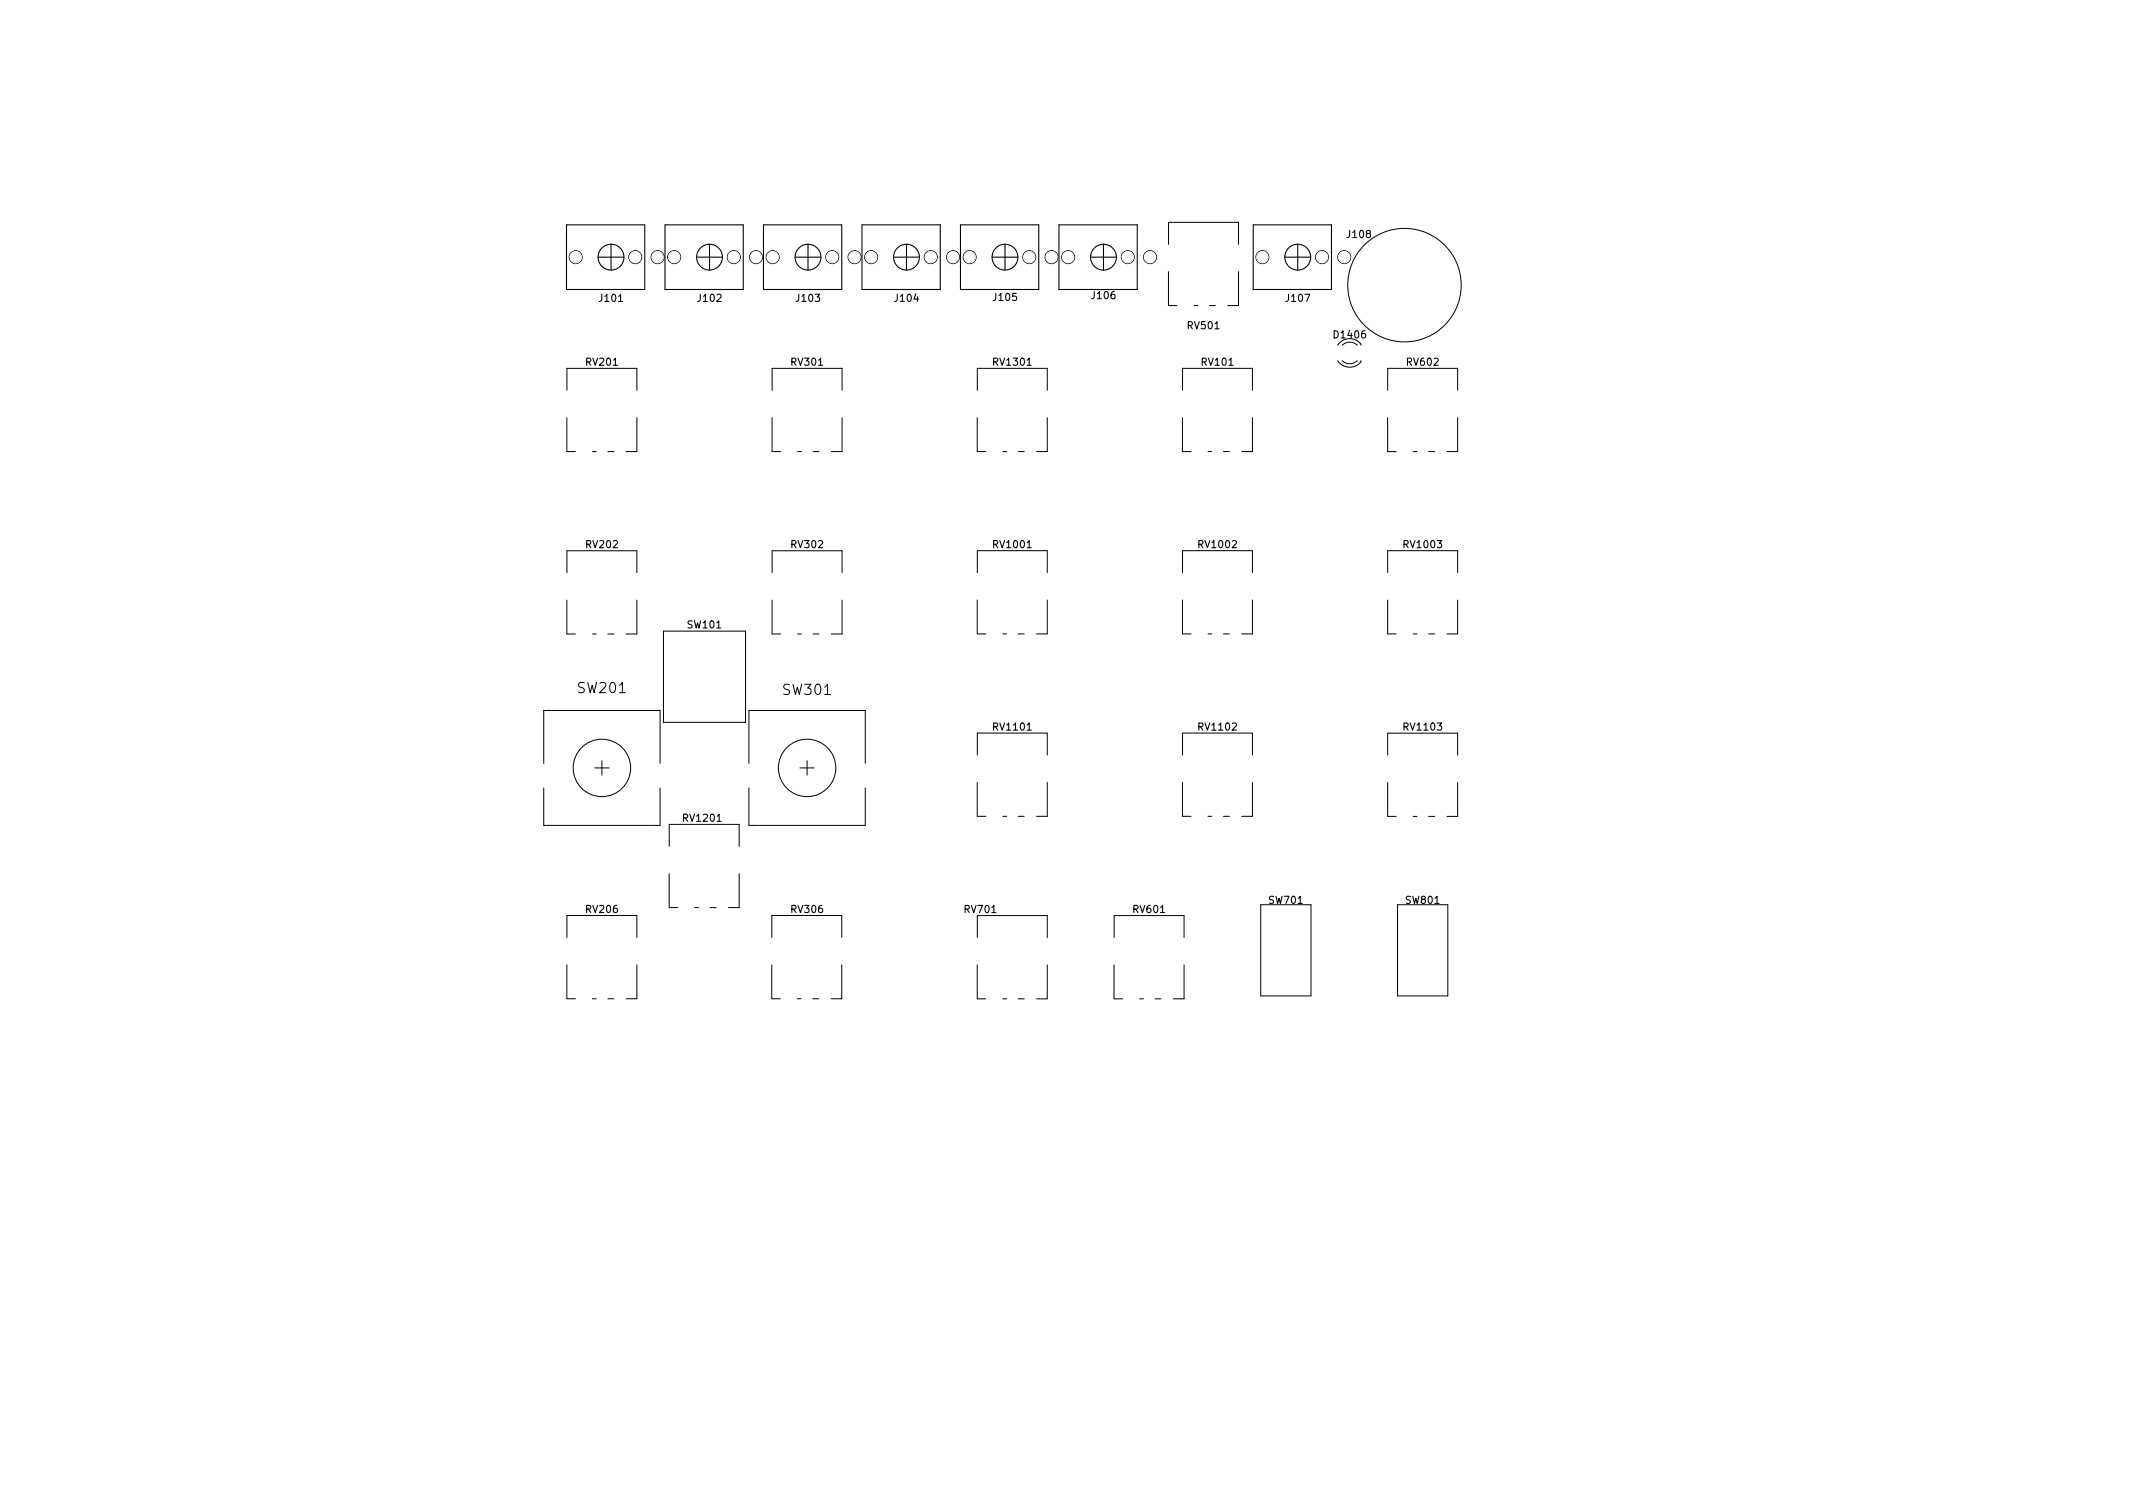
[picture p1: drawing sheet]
<svg xmlns="http://www.w3.org/2000/svg" width="297mm" height="210mm" viewBox="0 0 297 210" stroke-linecap="round" stroke-linejoin="round" font-family="sans-serif">
<defs><g id="words">
<g font-size="2">
<text x="80.6" y="96.5">SW201</text>
<text x="109.1" y="96.8">SW301</text>
</g>
<g font-size="1.4">
<text x="187.7" y="33.1">J108</text>
<text x="138.4" y="41.9">J105</text>
<text x="152.1" y="41.6">J106</text>
<text x="83.5" y="42">J101</text>
<text x="97.3" y="42">J102</text>
<text x="111" y="42">J103</text>
<text x="124.7" y="42">J104</text>
<text x="165.5" y="45.8">RV501</text>
<text x="179.2" y="42">J107</text>
<text x="185.9" y="47.1">D1406</text>
<text x="81.7" y="50.9">RV201</text>
<text x="110.3" y="50.9">RV301</text>
<text x="138.5" y="50.9">RV1301</text>
<text x="167.4" y="50.9">RV101</text>
<text x="196" y="50.9">RV602</text>
<text x="81.7" y="76.3">RV202</text>
<text x="110.3" y="76.3">RV302</text>
<text x="138.5" y="76.3">RV1001</text>
<text x="167" y="76.3">RV1002</text>
<text x="195.6" y="76.3">RV1003</text>
<text x="95.8" y="87.5">SW101</text>
<text x="138.5" y="101.7">RV1101</text>
<text x="167" y="101.7">RV1102</text>
<text x="195.6" y="101.7">RV1103</text>
<text x="95.3" y="114.4">RV1201</text>
<text x="176.8" y="125.8">SW701</text>
<text x="195.8" y="125.8">SW801</text>
<text x="81.7" y="127.1">RV206</text>
<text x="110.3" y="127.1">RV306</text>
<text x="134.4" y="127.1">RV701</text>
<text x="157.9" y="127.1">RV601</text>
</g>
</g></defs>
<g fill="none" stroke="#000" stroke-width=".14">
<path d="M162.7 37.8v4.7h1.2M162.7 34v-3h9.8v3M172.5 37.8v4.7h-1.5M78.9 58.2v4.7M79 54.3v-3h9.7v3M88.7 58.2v4.7h-1.5M107.5 58.2v4.7h1.2M107.5 54.3v-3h9.8v3M117.3 58.2v4.7h-1.5M136.1 58.2v4.7h1.2M136.1 54.3v-3h9.7v3M145.8 58.2v4.7h-1.5"/>
<path d="M164.7 58.2v4.7h1.2M164.7 54.3v-3h9.7v3M166.3 42.5h.5M168.4 42.5h.9M174.4 58.2v4.7h-1.5M186.3 50.2a1.99 1.99 0 0 0 3.2 .2v-.2M186.9 50.2a1.5 1.5 0 0 0 2.1 0M189 48.1a1.5 1.5 0 0 0-2.1 0M189.5 48.1a1.44 1.44 0 0 0-1.1-.9 1.99 1.99 0 0 0-2.1 .9M193.2 58.2l.1 4.7h1.1M193.3 54.3v-3h9.7v3M203 58.2v4.7h-1.5"/>
<path d="M79 62.9h1.1M79 79.7v-3h9.7v3M82.5 62.9h.5M84.7 62.9h.8M107.5 79.7v-3h9.8v3M111.1 62.9h.5M113.2 62.9h.9M136.1 79.7v-3h9.7v3M139.6 62.9h.6M141.8 62.9h.8M164.7 79.7v-3h9.7v3M168.2 62.9h.6"/>
<path d="M170.4 62.9h.8M193.3 79.7v-3h9.7v3M196.8 62.9h.5M199 62.9h.8M78.9 83.6v4.7M79 88.3h1.1M82.5 88.3h.5M84.7 88.3h.8M88.7 83.6v4.7h-1.5M92.4 87.9h11.4v12.7h-11.4zM107.5 83.6v4.7h1.2M111.1 88.3h.5"/>
<path d="M113.2 88.3h.9M117.3 83.6v4.7h-1.5M136.1 83.5v4.8h1.2M139.6 88.3h.6M141.8 88.3h.8M145.8 83.5v4.8h-1.5M164.7 83.5v4.8h1.2M168.2 88.3h.6M170.4 88.3h.8M174.4 83.5v4.8h-1.5M193.2 83.5v4.8h1.2M196.8 88.3h.5"/>
<path d="M199 88.3h.8M203 83.5v4.8h-1.5M75.7 106.3v-7.4h16.2v7.4M75.7 109.7v5.2h16.2v-5.2M82.8 106.9h2M83.8 105.9v2M93.2 117.8v-3h9.7v3M104.3 106.3v-7.4h16.2v7.4M104.3 109.7v5.2h16.2v-5.2M111.4 106.9h2M112.4 105.9v2M136.1 108.9v4.8h1.2"/>
<path d="M136.1 105.1v-3h9.7v3M139.6 113.7h.6M141.8 113.7h.8M145.8 108.9v4.8h-1.5M164.7 108.9v4.8h1.2M164.7 105.1v-3h9.7v3M168.2 113.7h.6M170.4 113.7h.8M174.4 108.9v4.8h-1.5M193.2 109l.1 4.7h1.1M193.3 105.1v-3h9.7v3M196.8 113.7h.5"/>
<path d="M199 113.7h.8M203 109v4.7h-1.5M78.9 134.3v4.8M79 130.5v-3h9.7v3M79 139.1h1.1M82.5 139.1h.5M84.7 139.1h.8M88.7 134.3v4.8h-1.5M93.2 121.7v4.7h1.2M96.7 126.4h.6M98.9 126.4h.8M102.9 121.7v4.7h-1.5"/>
<path d="M107.5 134.3v4.8h1.2M107.5 130.5v-3h9.7v3M111 139.1h.6M113.2 139.1h.8M117.2 134.3v4.8h-1.5M136.1 134.4v4.7h1.2M136.1 130.5v-3h9.7v3M139.6 139.1h.6M141.8 139.1h.8M145.8 134.4v4.7h-1.5M155.1 134.4l.1 4.7h1.1M155.2 130.5v-3h9.7v3"/>
<path d="M158.7 139.1h.5M160.9 139.1h.8M164.9 134.4v4.7h-1.5M175.6 126h7v12.7h-7zM194.6 126h7v12.7h-7z"/>
<circle cx="195.6" cy="39.7" r="7.9"/>
<circle cx="83.8" cy="106.9" r="4"/>
<circle cx="112.4" cy="106.9" r="4"/>
</g>
<g fill="none" stroke="#000" stroke-width=".15">
<path d="M78.9 31.3h10.9v9h-10.9zM83.3 35.8h3.6M85.1 34v3.6M92.6 31.3h10.9v9h-10.9zM97 35.8h3.6M98.8 34v3.6M106.3 31.3h10.9v9h-10.9zM110.7 35.8h3.6M112.5 34v3.6M120 31.3h10.9v9h-10.9zM124.4 35.8h3.6M126.2 34v3.6"/>
<path d="M133.8 31.3h10.9v9h-10.9zM138.2 35.8h3.6M140 34v3.6M147.5 31.3h10.9v9h-10.9zM151.9 35.8h3.6M153.7 34v3.6M174.5 31.3h10.9v9h-10.9zM178.9 35.8h3.6M180.7 34v3.6"/>
<circle cx="85.1" cy="35.8" r="1.8"/>
<circle cx="98.8" cy="35.8" r="1.8"/>
<circle cx="112.5" cy="35.8" r="1.8"/>
<circle cx="126.2" cy="35.8" r="1.8"/>
<circle cx="140" cy="35.8" r="1.8"/>
<circle cx="153.7" cy="35.8" r="1.8"/>
<circle cx="180.7" cy="35.8" r="1.8"/>
</g>
<g fill="#000" stroke="#000" stroke-width=".14">
<circle cx="80.2" cy="35.8" r=".9"/>
<circle cx="88.5" cy="35.8" r=".9"/>
<circle cx="91.6" cy="35.8" r=".9"/>
<circle cx="93.9" cy="35.8" r=".9"/>
<circle cx="102.2" cy="35.8" r=".9"/>
<circle cx="105.3" cy="35.8" r=".9"/>
<circle cx="107.6" cy="35.8" r=".9"/>
<circle cx="115.9" cy="35.8" r=".9"/>
<circle cx="119" cy="35.8" r=".9"/>
<circle cx="121.3" cy="35.8" r=".9"/>
<circle cx="129.6" cy="35.8" r=".9"/>
<circle cx="132.7" cy="35.8" r=".9"/>
<circle cx="135" cy="35.8" r=".9"/>
<circle cx="143.3" cy="35.8" r=".9"/>
<circle cx="146.4" cy="35.8" r=".9"/>
<circle cx="148.7" cy="35.8" r=".9"/>
<circle cx="157" cy="35.8" r=".9"/>
<circle cx="160.1" cy="35.8" r=".9"/>
<circle cx="175.8" cy="35.8" r=".9"/>
<circle cx="184.1" cy="35.8" r=".9"/>
<circle cx="187.2" cy="35.8" r=".9"/>
</g>
<g fill="#fff" stroke="#fff" stroke-width=".14">
<circle cx="168.1" cy="57.9" r=".25"/>
<circle cx="92.6" cy="74.1" r=".25"/>
<circle cx="105.4" cy="44.1" r=".25"/>
<circle cx="92.1" cy="66.8" r=".25"/>
<circle cx="146" cy="75.2" r=".25"/>
<circle cx="94" cy="56.1" r=".25"/>
<circle cx="113.5" cy="104.5" r=".25"/>
<circle cx="146.3" cy="40.9" r=".2"/>
<circle cx="105.5" cy="104.5" r=".2"/>
<circle cx="203.3" cy="128.7" r=".25"/>
<circle cx="132.8" cy="80.6" r=".25"/>
<circle cx="174.8" cy="141.8" r=".25"/>
<circle cx="188.5" cy="127" r=".25"/>
<circle cx="93.2" cy="77.6" r=".25"/>
<circle cx="164.7" cy="114.6" r=".2"/>
<circle cx="130" cy="133.1" r=".25"/>
<circle cx="94.4" cy="74.3" r=".25"/>
<circle cx="99.7" cy="42.8" r=".25"/>
<circle cx="184.4" cy="109" r=".2"/>
<circle cx="124.5" cy="51.8" r=".25"/>
<circle cx="79.9" cy="70.4" r=".25"/>
<circle cx="100.6" cy="105" r=".2"/>
<circle cx="133.9" cy="51.8" r=".25"/>
<circle cx="151.3" cy="75.1" r=".2"/>
<circle cx="175.3" cy="75.2" r=".2"/>
<circle cx="175.6" cy="48.4" r=".25"/>
<circle cx="171" cy="91.3" r=".2"/>
<circle cx="121.4" cy="83.3" r=".25"/>
<circle cx="126.5" cy="60.2" r=".25"/>
<circle cx="186.7" cy="80.3" r=".2"/>
<circle cx="102.9" cy="79.9" r=".25"/>
<circle cx="101.6" cy="50.4" r=".25"/>
<circle cx="151.7" cy="72" r=".2"/>
<circle cx="160.8" cy="114.5" r=".2"/>
<circle cx="160" cy="112" r=".2"/>
<circle cx="160.9" cy="96.8" r=".2"/>
<circle cx="131.1" cy="47.5" r=".25"/>
<circle cx="151.4" cy="85.1" r=".2"/>
<circle cx="151.6" cy="58.9" r=".25"/>
<circle cx="124.7" cy="133.1" r=".25"/>
<circle cx="122.7" cy="99.9" r=".25"/>
<circle cx="184.1" cy="83.4" r=".2"/>
<circle cx="111.1" cy="122.4" r=".25"/>
<circle cx="124.5" cy="60.2" r=".25"/>
<circle cx="186.4" cy="103.1" r=".2"/>
<circle cx="184.3" cy="93.6" r=".25"/>
<circle cx="184.5" cy="51.8" r=".25"/>
<circle cx="111.9" cy="109.8" r=".25"/>
<circle cx="97.8" cy="109.6" r=".25"/>
<circle cx="121.8" cy="93.8" r=".25"/>
<circle cx="192.7" cy="139.3" r=".25"/>
<circle cx="184.5" cy="69.1" r=".2"/>
<circle cx="131.8" cy="55.1" r=".25"/>
<circle cx="168.3" cy="141.5" r=".25"/>
<circle cx="190.6" cy="96.7" r=".25"/>
<circle cx="154.8" cy="123.2" r=".25"/>
<circle cx="204.7" cy="123.7" r=".25"/>
<circle cx="126.5" cy="58.3" r=".25"/>
<circle cx="151.9" cy="98.5" r=".2"/>
<circle cx="104.8" cy="61.1" r=".25"/>
<circle cx="151.4" cy="101.6" r=".2"/>
<circle cx="115.9" cy="136.1" r=".25"/>
<circle cx="160.1" cy="75.2" r=".2"/>
<circle cx="187.7" cy="59.8" r=".25"/>
<circle cx="195.3" cy="123.4" r=".25"/>
<circle cx="130.1" cy="104.3" r=".25"/>
<circle cx="160.7" cy="85.1" r=".2"/>
<circle cx="159.3" cy="63.7" r=".25"/>
<circle cx="167.7" cy="136.4" r=".25"/>
<circle cx="175.7" cy="60.2" r=".25"/>
<circle cx="131.1" cy="51" r=".25"/>
<circle cx="146.4" cy="129.2" r=".25"/>
<circle cx="89.9" cy="84.5" r=".25"/>
<circle cx="117" cy="89.1" r=".25"/>
<circle cx="186.4" cy="105.7" r=".2"/>
<circle cx="160.8" cy="101.6" r=".2"/>
<circle cx="113.1" cy="46.7" r=".25"/>
<circle cx="87.7" cy="66.8" r=".25"/>
<circle cx="124.5" cy="96.7" r=".25"/>
<circle cx="206.2" cy="130" r=".25"/>
<circle cx="124.5" cy="55.9" r=".25"/>
<circle cx="124.5" cy="57.9" r=".25"/>
<circle cx="190.8" cy="71.6" r=".25"/>
<circle cx="92.6" cy="71.7" r=".25"/>
<circle cx="130.8" cy="127.2" r=".25"/>
<circle cx="152.7" cy="63.7" r=".25"/>
<circle cx="193.5" cy="126.7" r=".25"/>
<circle cx="127" cy="55.1" r=".25"/>
<circle cx="175" cy="92.5" r=".2"/>
<circle cx="91.7" cy="61" r=".25"/>
<circle cx="132.6" cy="51" r=".25"/>
<circle cx="122.2" cy="128.5" r=".25"/>
<circle cx="187" cy="63.9" r=".25"/>
<circle cx="164.6" cy="70.8" r=".25"/>
<circle cx="204.7" cy="125.7" r=".25"/>
<circle cx="163.8" cy="125.4" r=".25"/>
<circle cx="204.5" cy="120.9" r=".25"/>
<circle cx="154.4" cy="129.1" r=".25"/>
<circle cx="160.3" cy="57.5" r=".25"/>
<circle cx="99.7" cy="47.9" r=".25"/>
<circle cx="181.8" cy="128" r=".25"/>
<circle cx="163.6" cy="141.1" r=".25"/>
<circle cx="184.2" cy="46.8" r=".25"/>
<circle cx="180.6" cy="64.1" r=".25"/>
<circle cx="174" cy="116.1" r=".2"/>
<circle cx="113.4" cy="48.4" r=".25"/>
<circle cx="115.6" cy="49.8" r=".25"/>
<circle cx="186.7" cy="77.7" r=".2"/>
<circle cx="99.7" cy="45.3" r=".25"/>
<circle cx="194.9" cy="49.1" r=".25"/>
<circle cx="99.7" cy="50.4" r=".25"/>
<circle cx="206" cy="132.8" r=".25"/>
<circle cx="175.7" cy="52" r=".25"/>
<circle cx="133.5" cy="100.8" r=".25"/>
<circle cx="124.5" cy="53.8" r=".25"/>
<circle cx="151.4" cy="114.5" r=".2"/>
<circle cx="192.8" cy="137.6" r=".25"/>
<circle cx="101.6" cy="45.3" r=".25"/>
<circle cx="184.2" cy="64" r=".25"/>
<circle cx="101.2" cy="80" r=".25"/>
<circle cx="156.6" cy="85.1" r=".2"/>
<circle cx="151.5" cy="130.4" r=".25"/>
<circle cx="196.2" cy="143" r=".25"/>
<circle cx="173.1" cy="141.9" r=".25"/>
<circle cx="128.4" cy="133.2" r=".25"/>
<circle cx="157.1" cy="63.6" r=".25"/>
<circle cx="132.3" cy="98" r=".25"/>
<circle cx="182.3" cy="59.6" r=".25"/>
<circle cx="184" cy="59.6" r=".25"/>
<circle cx="156.8" cy="101.8" r=".2"/>
<circle cx="156.6" cy="75.1" r=".2"/>
<circle cx="156.8" cy="114.6" r=".2"/>
<circle cx="183.8" cy="131.6" r=".25"/>
<circle cx="105.1" cy="102.6" r=".2"/>
<circle cx="123.1" cy="96.2" r=".2"/>
<circle cx="134.9" cy="124.7" r=".2"/>
<circle cx="198.4" cy="99.8" r=".2"/>
<circle cx="155.4" cy="75.4" r=".2"/>
<circle cx="182.3" cy="98.2" r=".2"/>
<circle cx="178.3" cy="82" r=".2"/>
<circle cx="180.3" cy="69.1" r=".2"/>
<circle cx="149.3" cy="130.7" r=".25"/>
<circle cx="182.4" cy="64.1" r=".25"/>
<circle cx="155.4" cy="85.3" r=".2"/>
<circle cx="180.3" cy="93.7" r=".2"/>
<circle cx="155.4" cy="101.6" r=".2"/>
<circle cx="171.2" cy="141.8" r=".25"/>
<circle cx="155.4" cy="63.5" r=".25"/>
<circle cx="180.1" cy="83.6" r=".2"/>
<circle cx="180.2" cy="109.1" r=".2"/>
<circle cx="155.4" cy="114.8" r=".2"/>
<circle cx="183" cy="130.1" r=".25"/>
<circle cx="146.8" cy="110.7" r=".2"/>
<circle cx="152.4" cy="111" r=".2"/>
<circle cx="177.8" cy="69.8" r=".2"/>
<circle cx="114.8" cy="74.4" r=".25"/>
<circle cx="108.9" cy="74.4" r=".25"/>
<circle cx="137.9" cy="98.1" r=".25"/>
<circle cx="199.1" cy="123.4" r=".25"/>
<circle cx="134.1" cy="86.9" r=".25"/>
<circle cx="138.1" cy="92.4" r=".25"/>
<circle cx="135.1" cy="136.9" r=".25"/>
<circle cx="95.1" cy="67.5" r=".25"/>
<circle cx="117.7" cy="142.2" r=".25"/>
<circle cx="132.6" cy="138.4" r=".25"/>
<circle cx="100.1" cy="75" r=".25"/>
<circle cx="124.7" cy="89.5" r=".25"/>
<circle cx="175.7" cy="118.7" r=".25"/>
<circle cx="174.9" cy="128" r=".25"/>
<circle cx="196.1" cy="118.9" r=".25"/>
<circle cx="168.4" cy="120.4" r=".2"/>
<circle cx="160.3" cy="120.1" r=".2"/>
<circle cx="150.2" cy="57.5" r=".2"/>
<circle cx="119" cy="134.7" r=".25"/>
<circle cx="199.2" cy="121.9" r=".25"/>
<circle cx="129" cy="91.2" r=".25"/>
<circle cx="99.5" cy="68.7" r=".25"/>
<circle cx="120.1" cy="70.4" r=".25"/>
<circle cx="129.9" cy="97.3" r=".25"/>
<circle cx="114.8" cy="70.1" r=".25"/>
<circle cx="161.8" cy="41.7" r=".2"/>
<circle cx="145.7" cy="70.8" r=".2"/>
<circle cx="184.8" cy="121.2" r=".25"/>
<circle cx="107.2" cy="67" r=".25"/>
<circle cx="97.5" cy="66.2" r=".25"/>
<circle cx="87.1" cy="75" r=".25"/>
<circle cx="86.8" cy="72.1" r=".25"/>
<circle cx="101.6" cy="71.5" r=".25"/>
<circle cx="94.5" cy="69.4" r=".25"/>
<circle cx="131" cy="93.8" r=".25"/>
<circle cx="124" cy="91.7" r=".25"/>
<circle cx="186.2" cy="54" r=".25"/>
<circle cx="182.1" cy="54.3" r=".25"/>
<circle cx="100.8" cy="61.6" r=".25"/>
<circle cx="129.9" cy="84.1" r=".25"/>
<circle cx="189" cy="75.2" r=".2"/>
<circle cx="178.3" cy="75.2" r=".2"/>
<circle cx="177.9" cy="77.7" r=".2"/>
<circle cx="186.7" cy="91.2" r=".2"/>
<circle cx="176.5" cy="87.6" r=".2"/>
<circle cx="177" cy="113.3" r=".2"/>
<circle cx="186.7" cy="115.3" r=".2"/>
<circle cx="188.7" cy="100.6" r=".2"/>
<circle cx="178.1" cy="100.6" r=".2"/>
<circle cx="177.4" cy="105.8" r=".2"/>
<circle cx="93.1" cy="69.3" r=".25"/>
<circle cx="105.4" cy="65.1" r=".25"/>
<circle cx="125.9" cy="83.2" r=".25"/>
<circle cx="185.9" cy="107.2" r=".2"/>
<circle cx="178.4" cy="105.7" r=".2"/>
<circle cx="178.3" cy="80.3" r=".2"/>
<circle cx="185.9" cy="82" r=".2"/>
<circle cx="115.7" cy="65.7" r=".25"/>
<circle cx="147.1" cy="98.5" r=".2"/>
<circle cx="175.3" cy="53.6" r=".25"/>
<circle cx="170.8" cy="58.2" r=".2"/>
<circle cx="165.9" cy="100.6" r=".2"/>
<circle cx="176" cy="85.4" r=".2"/>
<circle cx="187.5" cy="99.1" r=".2"/>
<circle cx="186.1" cy="87.9" r=".2"/>
<circle cx="143" cy="97.5" r=".2"/>
<circle cx="165.6" cy="98.8" r=".2"/>
<circle cx="179.1" cy="137" r=".92"/>
<circle cx="179.1" cy="132.3" r=".92"/>
<circle cx="179.1" cy="127.6" r=".92"/>
<circle cx="109.9" cy="63.8" r=".5"/>
<circle cx="112.4" cy="63.8" r=".5"/>
<circle cx="114.9" cy="63.8" r=".5"/>
<circle cx="81.3" cy="63.8" r=".5"/>
<circle cx="83.8" cy="63.8" r=".5"/>
<circle cx="86.3" cy="63.8" r=".5"/>
<circle cx="119" cy="35.8" r=".8"/>
<circle cx="115.9" cy="35.8" r=".8"/>
<circle cx="107.6" cy="35.8" r=".8"/>
<circle cx="91.8" cy="108" r="1"/>
<circle cx="75.8" cy="108" r="1"/>
<circle cx="78.8" cy="97.8" r=".45"/>
<circle cx="81.3" cy="97.8" r=".45"/>
<circle cx="83.8" cy="97.8" r=".45"/>
<circle cx="86.3" cy="97.8" r=".45"/>
<circle cx="88.8" cy="97.8" r=".45"/>
<circle cx="88.8" cy="116.1" r=".45"/>
<circle cx="86.3" cy="116.1" r=".45"/>
<circle cx="83.8" cy="116.1" r=".45"/>
<circle cx="81.3" cy="116.1" r=".45"/>
<circle cx="78.8" cy="116.1" r=".45"/>
<circle cx="167" cy="114.5" r=".5"/>
<circle cx="169.5" cy="114.5" r=".5"/>
<circle cx="172" cy="114.5" r=".5"/>
<circle cx="195.6" cy="63.8" r=".5"/>
<circle cx="198.1" cy="63.8" r=".5"/>
<circle cx="200.6" cy="63.8" r=".5"/>
<circle cx="138.5" cy="63.8" r=".5"/>
<circle cx="141" cy="63.8" r=".5"/>
<circle cx="143.5" cy="63.8" r=".5"/>
<circle cx="95.7" cy="98.9" r=".93"/>
<circle cx="95.7" cy="94.2" r=".93"/>
<circle cx="95.7" cy="89.5" r=".93"/>
<circle cx="100.5" cy="98.9" r=".92"/>
<circle cx="100.5" cy="94.2" r=".92"/>
<circle cx="100.5" cy="89.5" r=".92"/>
<circle cx="157.5" cy="140" r=".5"/>
<circle cx="160" cy="140" r=".5"/>
<circle cx="162.5" cy="140" r=".5"/>
<circle cx="95.6" cy="127.3" r=".5"/>
<circle cx="98.1" cy="127.3" r=".5"/>
<circle cx="100.6" cy="127.3" r=".5"/>
<circle cx="138.5" cy="89.1" r=".5"/>
<circle cx="141" cy="89.1" r=".5"/>
<circle cx="143.5" cy="89.1" r=".5"/>
<circle cx="189.2" cy="49.1" r=".45"/>
<circle cx="186.7" cy="49.1" r=".45"/>
<circle cx="195.6" cy="89.1" r=".5"/>
<circle cx="198.1" cy="89.1" r=".5"/>
<circle cx="200.6" cy="89.1" r=".5"/>
<circle cx="187.2" cy="35.8" r=".8"/>
<circle cx="184.1" cy="35.8" r=".8"/>
<circle cx="175.8" cy="35.8" r=".8"/>
<circle cx="167" cy="89.1" r=".5"/>
<circle cx="169.5" cy="89.1" r=".5"/>
<circle cx="172" cy="89.1" r=".5"/>
<circle cx="138.5" cy="114.5" r=".5"/>
<circle cx="141" cy="114.5" r=".5"/>
<circle cx="143.5" cy="114.5" r=".5"/>
<circle cx="138.5" cy="140" r=".5"/>
<circle cx="141" cy="140" r=".5"/>
<circle cx="143.5" cy="140" r=".5"/>
<circle cx="146.4" cy="35.8" r=".8"/>
<circle cx="143.3" cy="35.8" r=".8"/>
<circle cx="135" cy="35.8" r=".8"/>
<circle cx="81.3" cy="139.9" r=".5"/>
<circle cx="83.8" cy="139.9" r=".5"/>
<circle cx="86.3" cy="139.9" r=".5"/>
<circle cx="195.6" cy="114.6" r=".5"/>
<circle cx="198.1" cy="114.6" r=".5"/>
<circle cx="200.6" cy="114.6" r=".5"/>
<circle cx="198.1" cy="137" r=".92"/>
<circle cx="198.1" cy="132.3" r=".92"/>
<circle cx="198.1" cy="127.6" r=".92"/>
<circle cx="160.1" cy="35.8" r=".8"/>
<circle cx="157" cy="35.8" r=".8"/>
<circle cx="148.7" cy="35.8" r=".8"/>
<circle cx="91.6" cy="35.8" r=".8"/>
<circle cx="88.5" cy="35.8" r=".8"/>
<circle cx="80.2" cy="35.8" r=".8"/>
<circle cx="165.1" cy="43.4" r=".5"/>
<circle cx="167.6" cy="43.4" r=".5"/>
<circle cx="170.1" cy="43.4" r=".5"/>
<circle cx="104.4" cy="108" r="1"/>
<circle cx="120.4" cy="108" r="1"/>
<circle cx="107.4" cy="97.8" r=".45"/>
<circle cx="109.9" cy="97.8" r=".45"/>
<circle cx="112.4" cy="97.8" r=".45"/>
<circle cx="114.9" cy="97.8" r=".45"/>
<circle cx="117.4" cy="97.8" r=".45"/>
<circle cx="117.4" cy="116.1" r=".45"/>
<circle cx="114.9" cy="116.1" r=".45"/>
<circle cx="112.4" cy="116.1" r=".45"/>
<circle cx="109.9" cy="116.1" r=".45"/>
<circle cx="107.4" cy="116.1" r=".45"/>
<circle cx="132.7" cy="35.8" r=".8"/>
<circle cx="129.6" cy="35.8" r=".8"/>
<circle cx="121.3" cy="35.8" r=".8"/>
<circle cx="109.9" cy="139.9" r=".5"/>
<circle cx="112.4" cy="139.9" r=".5"/>
<circle cx="114.9" cy="139.9" r=".5"/>
<circle cx="105.3" cy="35.8" r=".8"/>
<circle cx="102.2" cy="35.8" r=".8"/>
<circle cx="93.9" cy="35.8" r=".8"/>
<circle cx="109.9" cy="89.2" r=".5"/>
<circle cx="112.4" cy="89.2" r=".5"/>
<circle cx="114.9" cy="89.2" r=".5"/>
<circle cx="167" cy="63.8" r=".5"/>
<circle cx="169.5" cy="63.8" r=".5"/>
<circle cx="172" cy="63.8" r=".5"/>
<circle cx="81.3" cy="89.2" r=".5"/>
<circle cx="83.8" cy="89.2" r=".5"/>
<circle cx="86.3" cy="89.2" r=".5"/>
<circle cx="140.7" cy="47.5" r=".5"/>
<circle cx="178.8" cy="120.9" r=".5"/>
<circle cx="176.3" cy="120.9" r=".5"/>
<circle cx="173.7" cy="120.9" r=".5"/>
<circle cx="171.2" cy="120.9" r=".5"/>
<circle cx="140.7" cy="120.9" r=".5"/>
<circle cx="138.2" cy="120.9" r=".5"/>
<circle cx="135.6" cy="120.9" r=".5"/>
<circle cx="133.1" cy="120.9" r=".5"/>
<circle cx="133.1" cy="67.6" r=".5"/>
<circle cx="135.6" cy="67.6" r=".5"/>
<circle cx="138.2" cy="67.6" r=".5"/>
<circle cx="140.7" cy="67.6" r=".5"/>
<circle cx="143.3" cy="67.6" r=".5"/>
<circle cx="145.8" cy="67.6" r=".5"/>
<circle cx="148.3" cy="67.6" r=".5"/>
<circle cx="150.9" cy="67.6" r=".5"/>
<circle cx="171.2" cy="67.6" r=".5"/>
<circle cx="173.7" cy="67.6" r=".5"/>
<circle cx="176.3" cy="67.6" r=".5"/>
<circle cx="178.8" cy="67.6" r=".5"/>
<circle cx="108.7" cy="118.9" r=".5"/>
<circle cx="128" cy="65.5" r=".4"/>
<circle cx="125.5" cy="65.5" r=".4"/>
<circle cx="85.2" cy="74" r=".4"/>
<circle cx="82.6" cy="74" r=".4"/>
<circle cx="80.1" cy="74" r=".4"/>
<circle cx="191" cy="112.8" r=".4"/>
<circle cx="188.5" cy="112.8" r=".4"/>
<circle cx="138.4" cy="43.4" r=".5"/>
<circle cx="125.5" cy="72.1" r=".5"/>
<circle cx="197.4" cy="68.1" r=".5"/>
<circle cx="186.5" cy="67.6" r=".4"/>
<circle cx="191.5" cy="67.6" r=".4"/>
<circle cx="96" cy="111.2" r=".5"/>
<circle cx="147.3" cy="89.1" r=".5"/>
<circle cx="100.1" cy="136.9" r=".5"/>
<circle cx="107.8" cy="41.4" r=".5"/>
<circle cx="194.2" cy="74.2" r=".65"/>
<circle cx="201.8" cy="74.2" r=".65"/>
<circle cx="184.2" cy="140.2" r=".4"/>
<circle cx="181.7" cy="140.2" r=".4"/>
<circle cx="131.1" cy="117.1" r=".5"/>
<circle cx="169.4" cy="94" r=".5"/>
<circle cx="84.5" cy="122.4" r=".5"/>
<circle cx="92.2" cy="49.8" r=".5"/>
<circle cx="151.9" cy="43.4" r=".5"/>
<circle cx="188.5" cy="130" r=".4"/>
<circle cx="191" cy="130" r=".4"/>
<circle cx="193.6" cy="130" r=".4"/>
<circle cx="190.6" cy="136.3" r=".4"/>
<circle cx="188.1" cy="136.3" r=".4"/>
<circle cx="153.9" cy="46.8" r=".5"/>
<circle cx="126.5" cy="78.2" r=".4"/>
<circle cx="124" cy="78.2" r=".4"/>
<circle cx="121.4" cy="78.2" r=".4"/>
<circle cx="193.8" cy="93.2" r=".5"/>
<circle cx="120.9" cy="65.5" r=".4"/>
<circle cx="118.4" cy="65.5" r=".4"/>
<circle cx="191.1" cy="89.1" r=".4"/>
<circle cx="188.6" cy="89.1" r=".4"/>
<circle cx="91" cy="94.2" r=".4"/>
<circle cx="88.5" cy="94.2" r=".4"/>
<circle cx="85.9" cy="94.2" r=".4"/>
<circle cx="103" cy="55.8" r=".4"/>
<circle cx="100.5" cy="55.8" r=".4"/>
<circle cx="97.9" cy="55.8" r=".4"/>
<circle cx="120.9" cy="118.6" r=".5"/>
<circle cx="114.6" cy="94.2" r=".4"/>
<circle cx="112" cy="94.2" r=".4"/>
<circle cx="109.5" cy="94.2" r=".4"/>
<circle cx="193.8" cy="98" r=".5"/>
<circle cx="169.7" cy="125.7" r=".4"/>
<circle cx="174.7" cy="125.7" r=".4"/>
<circle cx="110" cy="72.1" r=".5"/>
<circle cx="125.2" cy="106.7" r=".5"/>
<circle cx="126.9" cy="112.6" r=".4"/>
<circle cx="124.4" cy="112.6" r=".4"/>
<circle cx="121.9" cy="112.6" r=".4"/>
</g>
<path d="M196.2 35.2h2.7" fill="none" stroke="#fff" stroke-width=".8"/>
<path d="M192.2 36.6v2.4M194.3 40v2.4" fill="none" stroke="#fff" stroke-width=".6"/>
<g fill="none" stroke="#fff" stroke-width="1.1">
<path d="M162.8 35.4v1.1M172.4 35.4v1.1M79 55.9v.7M88.6 55.9v.7M107.6 55.9v.7M117.2 55.9v.7M136.2 55.9v.7M145.8 55.9v.7M164.7 55.9v.7M174.3 55.9v.7M193.3 55.9v.7M202.9 55.9v.7"/>
<path d="M79 81.3v.7M88.6 81.3v.7M107.6 81.3v.7M117.2 81.3v.7M136.2 81.3v.7M145.8 81.3v.7M164.7 81.3v.7M174.3 81.3v.7M193.3 81.3v.7M202.9 81.3v.7M93.3 119.2v1.1M102.9 119.2v1.1"/>
<path d="M136.2 106.7v.7M145.8 106.7v.7M164.7 106.7v.7M174.3 106.7v.7M193.3 106.7v.7M202.9 106.7v.7M79 132.1v.7M88.6 132.1v.7M107.6 132.1v.7M117.2 132.1v.7M136.2 132.1v.7M145.8 132.1v.7"/>
<path d="M155.2 132.1v.7M164.8 132.1v.7"/>
</g>
<use href="#words"/>
</svg>
